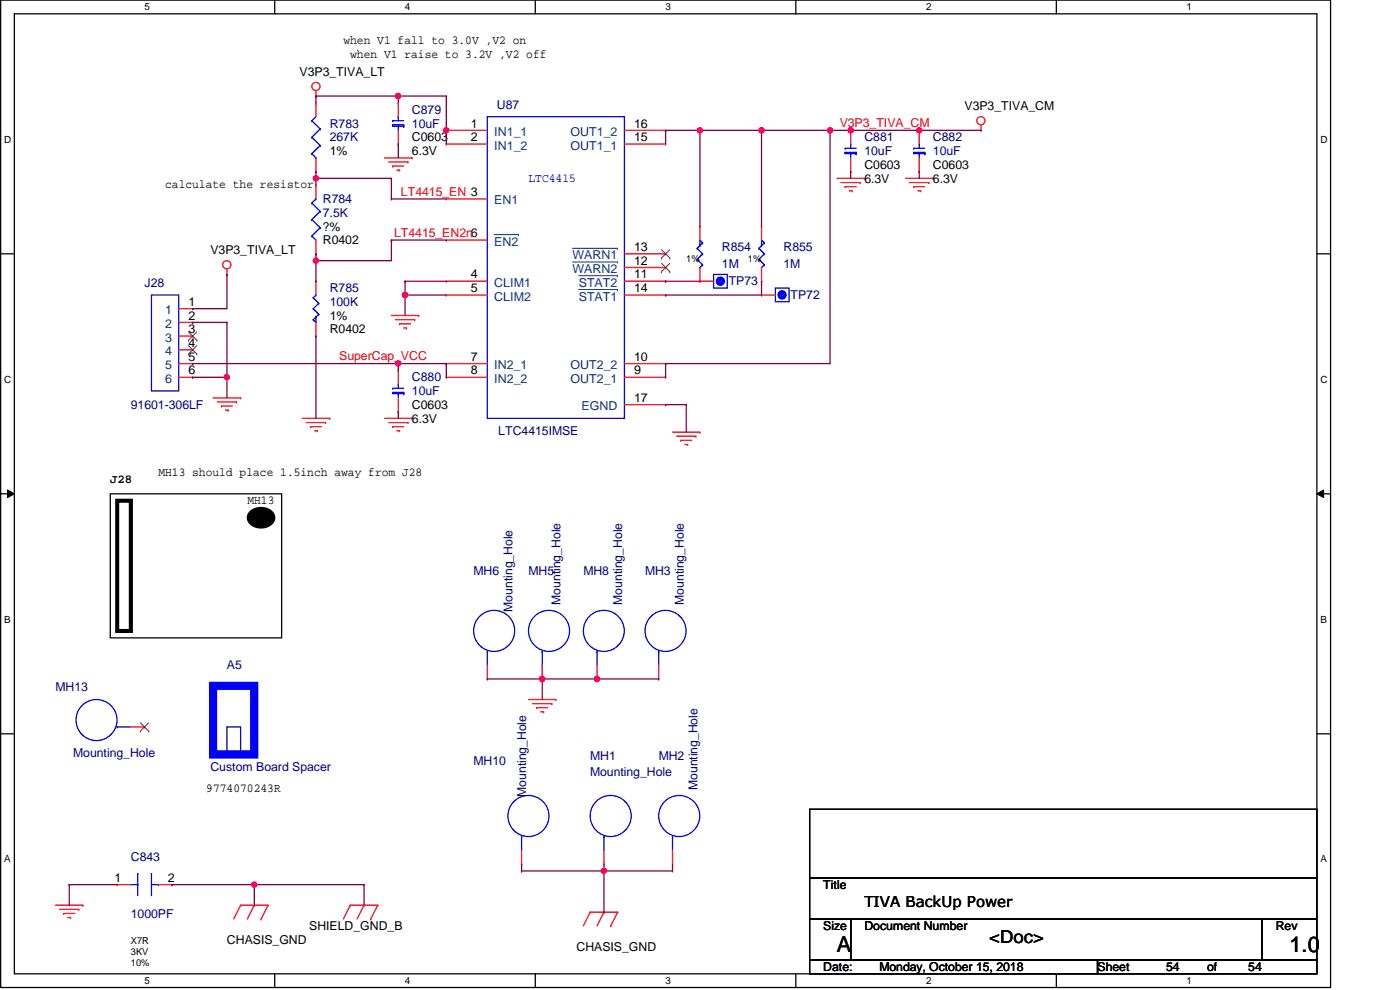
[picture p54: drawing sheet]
<svg xmlns="http://www.w3.org/2000/svg" width="420mm" height="297mm" viewBox="0 0 420 297" stroke-linecap="round" stroke-linejoin="round" font-family="sans-serif">
<defs><g id="words">
<g font-size="6.6">
<text x="251.2" y="285.7">A</text>
<text x="387" y="285.7">1.0</text>
</g>
<text font-size="5.3" x="296.9" y="283">&lt;Doc&gt;</text>
<text font-size="4.5" x="259.4" y="272">TIVA BackUp Power</text>
<g font-size="3.7">
<text x="103.1" y="13.3">when V1 fall to 3.0V ,V2 on</text>
<text x="105.1" y="17.4">when V1 raise to 3.2V ,V2 off</text>
<text x="89.9" y="22.7">V3P3_TIVA_LT</text>
<text x="289.5" y="33">V3P3_TIVA_CM</text>
<text x="141.3" y="38.3">1</text>
<text x="190.3" y="38.3">16</text>
<text x="99" y="46.5">1%</text>
<text x="123.6" y="42.4">C0603</text>
<text x="123.6" y="46.5">6.3V</text>
<text x="141.3" y="42.4">2</text>
<text x="190.3" y="42.4">15</text>
<text x="259.4" y="50.7">C0603</text>
<text x="280" y="50.7">C0603</text>
<text x="49.6" y="56.5">calculate the resistor</text>
<text x="259.4" y="54.8">6.3V</text>
<text x="280" y="54.8">6.3V</text>
<text x="96.9" y="69.2">?%</text>
<text x="63.2" y="76.2">V3P3_TIVA_LT</text>
<text x="96.9" y="73.3">R0402</text>
<text x="190.3" y="75.3">13</text>
<text x="141.3" y="83.5">4</text>
<text x="190.3" y="83.5">11</text>
<text x="190.3" y="79.4">12</text>
<text x="141.3" y="87.7">5</text>
<text x="190.3" y="87.7">14</text>
<text x="56.5" y="91.8">1</text>
<text x="56.5" y="95.9">2</text>
<text x="99" y="95.9">1%</text>
<text x="56.5" y="100">3</text>
<text x="99" y="100">R0402</text>
<text x="56.5" y="104.1">4</text>
<text x="56.5" y="108.2">5</text>
<text x="56.5" y="112.4">6</text>
<text x="141.3" y="108.2">7</text>
<text x="141.3" y="112.4">8</text>
<text x="190.3" y="112.4">9</text>
<text x="190.3" y="108.2">10</text>
<text x="123.6" y="122.7">C0603</text>
<text x="190.3" y="120.6">17</text>
<text x="123.6" y="126.8">6.3V</text>
<text x="47.5" y="143">MH13 should place 1.5inch away from J28</text>
<text x="33.1" y="145">J28</text>
<text x="74.2" y="151.2">MH13</text>
<text x="61.9" y="237.6">9774070243R</text>
<text x="34.3" y="264.6">1</text>
<text x="50.4" y="264.6">2</text>
<text x="247.1" y="266.7">Title</text>
<text x="92.8" y="279">SHIELD_GND_B</text>
<text x="247.1" y="279">Size</text>
<text x="259.4" y="279">Document Number</text>
<text x="382.9" y="279">Rev</text>
<text x="68.1" y="283.1">CHASIS_GND</text>
<text x="173" y="285.2">CHASIS_GND</text>
<text x="247.1" y="291.4">Date:</text>
<text x="263.9" y="291.4">Monday, October 15, 2018</text>
<text x="329.4" y="291.4">Sheet</text>
<text x="350" y="291.4">54</text>
<text x="362.3" y="291.4">of</text>
<text x="374.6" y="291.4">54</text>
</g>
<g font-size="3.7" fill="#000080">
<text x="123.6" y="34.2">C879</text>
<text x="149.1" y="32.6">U87</text>
<text x="99" y="38.3">R783</text>
<text x="123.6" y="38.3">10uF</text>
<text x="99" y="42.4">267K</text>
<text x="259.4" y="42.4">C881</text>
<text x="259.4" y="46.5">10uF</text>
<text x="280" y="42.4">C882</text>
<text x="280" y="46.5">10uF</text>
<text x="96.9" y="61">R784</text>
<text x="96.9" y="65.1">7.5K</text>
<text x="216.7" y="75.4">R854</text>
<text x="235.2" y="75.4">R855</text>
<text x="216.7" y="80.3">1M</text>
<text x="235.2" y="80.3">1M</text>
<text x="43.4" y="86.1">J28</text>
<text x="99" y="87.7">R785</text>
<text x="218.7" y="85.6">TP73</text>
<text x="237.2" y="89.7">TP72</text>
<text x="99" y="91.8">100K</text>
<text x="123.6" y="114.4">C880</text>
<text x="123.6" y="118.5">10uF</text>
<text x="39.3" y="122.7">91601-306LF</text>
<text x="149.6" y="130.5">LTC4415IMSE</text>
<text x="142.1" y="172.5">MH6</text>
<text x="158.6" y="172.5">MH5</text>
<text x="175.1" y="172.5">MH8</text>
<text x="193.6" y="172.5">MH3</text>
<text x="153.8" y="183.6" transform="rotate(-90 153.8 183.6)">Mounting_Hole</text>
<text x="168.2" y="181.5" transform="rotate(-90 168.2 181.5)">Mounting_Hole</text>
<text x="186.7" y="181.5" transform="rotate(-90 186.7 181.5)">Mounting_Hole</text>
<text x="205.3" y="181.5" transform="rotate(-90 205.3 181.5)">Mounting_Hole</text>
<text x="68.1" y="200.8">A5</text>
<text x="16.7" y="207.4">MH13</text>
<text x="22" y="227.2">Mounting_Hole</text>
<text x="63.2" y="231.3">Custom Board Spacer</text>
<text x="142.1" y="229.7">MH10</text>
<text x="177.1" y="228">MH1</text>
<text x="177.1" y="233">Mounting_Hole</text>
<text x="197.7" y="228">MH2</text>
<text x="157.9" y="239.1" transform="rotate(-90 157.9 239.1)">Mounting_Hole</text>
<text x="209.4" y="237.1" transform="rotate(-90 209.4 237.1)">Mounting_Hole</text>
<text x="39.3" y="258.4">C843</text>
<text x="39.3" y="275.3">1000PF</text>
</g>
<g font-size="3.7" fill="#004080">
<text x="148.3" y="40.8">IN1_1</text>
<text x="171.2" y="40.8">OUT1_2</text>
<text x="148.3" y="44.9">IN1_2</text>
<text x="171.2" y="44.9">OUT1_1</text>
<text x="148.3" y="61.3">EN1</text>
<text x="148.3" y="73.7">EN2</text>
<text x="171.8" y="77.8">WARN1</text>
<text x="171.8" y="81.9">WARN2</text>
<text x="148.3" y="86">CLIM1</text>
<text x="173.7" y="86">STAT2</text>
<text x="49.5" y="94.3">1</text>
<text x="148.3" y="90.2">CLIM2</text>
<text x="173.7" y="90.2">STAT1</text>
<text x="49.5" y="98.4">2</text>
<text x="49.5" y="102.5">3</text>
<text x="49.5" y="106.6">4</text>
<text x="49.5" y="110.7">5</text>
<text x="148.3" y="110.7">IN2_1</text>
<text x="171.2" y="110.7">OUT2_2</text>
<text x="49.5" y="114.9">6</text>
<text x="148.3" y="114.9">IN2_2</text>
<text x="171.2" y="114.9">OUT2_1</text>
<text x="174.5" y="123.1">EGND</text>
</g>
<g font-size="3.7" fill="#f00">
<text x="252" y="38.1">V3P3_TIVA_CM</text>
<text x="120.3" y="58.7">LT4415_EN 3</text>
<text x="118.3" y="71">LT4415_EN2n6</text>
<text x="101.8" y="108.1">SuperCap_VCC</text>
</g>
<text font-size="3.7" fill="#00f" x="158.6" y="54.5">LTC4415</text>
<g font-size="3">
<text x="43.4" y="3.1">5</text>
<text x="121.5" y="3.1">4</text>
<text x="199.7" y="3.1">3</text>
<text x="277.9" y="3.1">2</text>
<text x="356.1" y="3.1">1</text>
<text x="1.3" y="42.8">D</text>
<text x="396.3" y="42.8">D</text>
<text x="1.3" y="114.8">C</text>
<text x="396.3" y="114.8">C</text>
<text x="1.3" y="186.8">B</text>
<text x="396.3" y="186.8">B</text>
<text x="1.3" y="258.8">A</text>
<text x="396.3" y="258.8">A</text>
<text x="43.4" y="295.2">5</text>
<text x="121.5" y="295.2">4</text>
<text x="199.7" y="295.2">3</text>
<text x="277.9" y="295.2">2</text>
<text x="356.1" y="295.2">1</text>
</g>
<g font-size="2.9">
<text x="205.9" y="78.7">1%</text>
<text x="224.4" y="78.7">1%</text>
<text x="39.3" y="283.3">X7R</text>
<text x="39.3" y="286.6">3KV</text>
<text x="39.3" y="289.8">10%</text>
</g>
</g></defs>
<path d="M.2 0h399.1v296.3h-399.1zM4.3 4.1h390.9v288.1h-390.9z" fill="none" stroke="#000" stroke-width=".38"/>
<g fill="#fff">
<path d="M43.4 .5h1.6v3.2h-1.6z"/>
<path d="M43.4 292.6h1.6v3.3h-1.6z"/>
</g>
<path d="M82.5 0v4.1M82.5 292.2v4.1" fill="none" stroke="#000" stroke-width=".38"/>
<g fill="#fff">
<path d="M121.5 .5h1.6v3.2h-1.6z"/>
<path d="M121.5 292.6h1.6v3.3h-1.6z"/>
</g>
<path d="M160.6 0v4.1M160.6 292.2v4.1" fill="none" stroke="#000" stroke-width=".38"/>
<g fill="#fff">
<path d="M199.7 .5h1.6v3.2h-1.6z"/>
<path d="M199.7 292.6h1.6v3.3h-1.6z"/>
</g>
<path d="M238.8 0v4.1M238.8 292.2v4.1" fill="none" stroke="#000" stroke-width=".38"/>
<g fill="#fff">
<path d="M277.9 .5h1.6v3.2h-1.6z"/>
<path d="M277.9 292.6h1.6v3.3h-1.6z"/>
</g>
<path d="M317 0v4.1M317 292.2v4.1" fill="none" stroke="#000" stroke-width=".38"/>
<g fill="#fff">
<path d="M356.1 .5h1.6v3.2h-1.6z"/>
<path d="M356.1 292.6h1.6v3.3h-1.6z"/>
<path d="M1.3 40.1h2.1v3.3h-2.1z"/>
<path d="M396.3 40.1h2.1v3.3h-2.1z"/>
<path d="M1.3 112.1h2.1v3.3h-2.1z"/>
<path d="M396.3 112.1h2.1v3.3h-2.1z"/>
</g>
<path d="M.2 76.2h4.1M395.2 76.2h4.1" fill="none" stroke="#000" stroke-width=".38"/>
<g fill="#fff">
<path d="M1.3 184.1h1.9v3.3h-1.9z"/>
<path d="M396.3 184.1h1.9v3.3h-1.9z"/>
</g>
<path d="M.2 148.2h4.1M395.2 148.2h4.1" fill="none" stroke="#000" stroke-width=".38"/>
<path d="M2.3 147l2 1.2-2 1.1zM395.2 148.2l2-1.2v2.3z" fill="#000"/>
<path d="M2.3 147l2 1.2-2 1.1zM395.2 148.2l2-1.2v2.3z" fill="none" stroke="#000" stroke-width=".3"/>
<g fill="#fff">
<path d="M1.2 256.2h2v3.2h-2z"/>
<path d="M396.2 256.2h2v3.2h-2z"/>
</g>
<path d="M33.1 148.2h51.4v43.2h-51.4zM74.9 153.6a4.7 4.7 0 0 1 7.5 1.1 3.3 3.3 0 0 1-3.2 3.6 4 4 0 0 1-5-3l.1-.6zM.2 220.2h4.1M395.2 220.2h4.1" fill="none" stroke="#000" stroke-width=".38"/>
<path d="M35.2 150.2h4.1v39.1h-4.1z" fill="none" stroke="#000" stroke-width="1.2"/>
<path d="M74.9 153.6a4.7 4.7 0 0 1 7.5 1.1 3.3 3.3 0 0 1-3.2 3.6 4 4 0 0 1-5-3l.1-.6z" fill-rule="evenodd" fill="#000"/>
<path d="M115.4 47.4h8.2" fill="none" stroke="#f00" stroke-width=".38"/>
<circle cx="123.6" cy="47.4" r=".19" fill="#f00"/>
<path d="M116.7 48.6h5.7" fill="none" stroke="#f00" stroke-width=".38"/>
<circle cx="122.4" cy="48.6" r=".19" fill="#f00"/>
<path d="M117.9 49.8h3.2" fill="none" stroke="#f00" stroke-width=".38"/>
<circle cx="117.9" cy="49.8" r=".19" fill="#f00"/>
<path d="M119.1 51.1h.8" fill="none" stroke="#f00" stroke-width=".38"/>
<circle cx="119.9" cy="51.1" r=".19" fill="#f00"/>
<path d="M117.5 94.7h8.2" fill="none" stroke="#f00" stroke-width=".38"/>
<circle cx="125.7" cy="94.7" r=".19" fill="#f00"/>
<path d="M118.7 95.9h5.7" fill="none" stroke="#f00" stroke-width=".38"/>
<circle cx="124.4" cy="95.9" r=".19" fill="#f00"/>
<path d="M119.9 97.2h3.3" fill="none" stroke="#f00" stroke-width=".38"/>
<circle cx="119.9" cy="97.2" r=".19" fill="#f00"/>
<path d="M121.1 98.4h.9" fill="none" stroke="#f00" stroke-width=".38"/>
<circle cx="122" cy="98.4" r=".19" fill="#f00"/>
<path d="M115.4 125.5h8.2" fill="none" stroke="#f00" stroke-width=".38"/>
<circle cx="123.6" cy="125.5" r=".19" fill="#f00"/>
<path d="M116.7 126.8h5.7" fill="none" stroke="#f00" stroke-width=".38"/>
<circle cx="122.4" cy="126.8" r=".19" fill="#f00"/>
<path d="M117.9 128h3.2" fill="none" stroke="#f00" stroke-width=".38"/>
<circle cx="117.9" cy="128" r=".19" fill="#f00"/>
<path d="M119.1 129.2h.8" fill="none" stroke="#f00" stroke-width=".38"/>
<circle cx="119.9" cy="129.2" r=".19" fill="#f00"/>
<path d="M64 119.4h8.2" fill="none" stroke="#f00" stroke-width=".38"/>
<circle cx="72.2" cy="119.4" r=".19" fill="#f00"/>
<path d="M65.2 120.6h5.8" fill="none" stroke="#f00" stroke-width=".38"/>
<circle cx="71" cy="120.6" r=".19" fill="#f00"/>
<path d="M66.5 121.8h3.2" fill="none" stroke="#f00" stroke-width=".38"/>
<circle cx="66.5" cy="121.8" r=".19" fill="#f00"/>
<path d="M67.7 123.1h.8" fill="none" stroke="#f00" stroke-width=".38"/>
<circle cx="68.5" cy="123.1" r=".19" fill="#f00"/>
<path d="M68.1 80.7v1.6" fill="none" stroke="#f00" stroke-width=".38"/>
<circle cx="68.1" cy="82.3" r=".19" fill="#f00"/>
<g fill="none" stroke="#f00" stroke-width=".38">
<path d="M94.8 27.2v1.6"/>
<circle cx="68.1" cy="79.4" r="1.22"/>
</g>
<circle cx="94.8" cy="28.8" r=".19" fill="#f00"/>
<g fill="none" stroke="#f00" stroke-width=".38">
<path d="M201.8 129.7h8.2"/>
<circle cx="94.8" cy="25.9" r="1.22"/>
</g>
<circle cx="210" cy="129.7" r=".19" fill="#f00"/>
<path d="M203.1 130.9h5.7" fill="none" stroke="#f00" stroke-width=".38"/>
<circle cx="208.8" cy="130.9" r=".19" fill="#f00"/>
<path d="M204.3 132.1h3.3" fill="none" stroke="#f00" stroke-width=".38"/>
<circle cx="204.3" cy="132.1" r=".19" fill="#f00"/>
<path d="M205.5 133.3h.9" fill="none" stroke="#f00" stroke-width=".38"/>
<circle cx="206.4" cy="133.3" r=".19" fill="#f00"/>
<path d="M251.2 53.5h8.2" fill="none" stroke="#f00" stroke-width=".38"/>
<circle cx="259.4" cy="53.5" r=".19" fill="#f00"/>
<path d="M252.4 54.8h5.8" fill="none" stroke="#f00" stroke-width=".38"/>
<circle cx="258.2" cy="54.8" r=".19" fill="#f00"/>
<path d="M253.6 56h3.4" fill="none" stroke="#f00" stroke-width=".38"/>
<circle cx="253.6" cy="56" r=".19" fill="#f00"/>
<path d="M254.9 57.2h.8" fill="none" stroke="#f00" stroke-width=".38"/>
<circle cx="255.7" cy="57.2" r=".19" fill="#f00"/>
<path d="M271.8 53.5h8.2" fill="none" stroke="#f00" stroke-width=".38"/>
<circle cx="280" cy="53.5" r=".19" fill="#f00"/>
<path d="M273 54.8h5.8" fill="none" stroke="#f00" stroke-width=".38"/>
<circle cx="278.8" cy="54.8" r=".19" fill="#f00"/>
<path d="M274.2 56h3.3" fill="none" stroke="#f00" stroke-width=".38"/>
<circle cx="274.2" cy="56" r=".19" fill="#f00"/>
<path d="M275.5 57.2h.8" fill="none" stroke="#f00" stroke-width=".38"/>
<circle cx="276.3" cy="57.2" r=".19" fill="#f00"/>
<path d="M294.4 37.5v1.6" fill="none" stroke="#f00" stroke-width=".38"/>
<circle cx="294.4" cy="39.1" r=".19" fill="#f00"/>
<g fill="none" stroke="#f00" stroke-width=".38">
<path d="M90.7 125.5h8.3"/>
<circle cx="294.4" cy="36.2" r="1.22"/>
</g>
<circle cx="99" cy="125.5" r=".19" fill="#f00"/>
<path d="M91.9 126.8h5.8" fill="none" stroke="#f00" stroke-width=".38"/>
<circle cx="97.7" cy="126.8" r=".19" fill="#f00"/>
<path d="M93.2 128h3.3" fill="none" stroke="#f00" stroke-width=".38"/>
<circle cx="93.2" cy="128" r=".19" fill="#f00"/>
<path d="M94.4 129.2h.8" fill="none" stroke="#f00" stroke-width=".38"/>
<circle cx="95.2" cy="129.2" r=".19" fill="#f00"/>
<path d="M177.1 273.7l-2 4.1" fill="none" stroke="#f00" stroke-width=".38"/>
<circle cx="177.1" cy="273.7" r=".19" fill="#f00"/>
<path d="M177.1 273.7h8.3" fill="none" stroke="#f00" stroke-width=".38"/>
<circle cx="185.4" cy="273.7" r=".19" fill="#f00"/>
<path d="M185.4 273.7l-2.1 4.1" fill="none" stroke="#f00" stroke-width=".38"/>
<circle cx="183.3" cy="277.8" r=".19" fill="#f00"/>
<path d="M181.3 273.7l-2.1 4.1" fill="none" stroke="#f00" stroke-width=".38"/>
<circle cx="181.3" cy="273.7" r=".19" fill="#f00"/>
<path d="M158.6 209.9h8.2" fill="none" stroke="#f00" stroke-width=".38"/>
<circle cx="166.8" cy="209.9" r=".19" fill="#f00"/>
<path d="M159.8 211.1h5.8" fill="none" stroke="#f00" stroke-width=".38"/>
<circle cx="165.6" cy="211.1" r=".19" fill="#f00"/>
<path d="M161.1 212.3h3.3" fill="none" stroke="#f00" stroke-width=".38"/>
<circle cx="161.1" cy="212.3" r=".19" fill="#f00"/>
<path d="M162.3 213.6h.8" fill="none" stroke="#f00" stroke-width=".38"/>
<circle cx="163.1" cy="213.6" r=".19" fill="#f00"/>
<path d="M16.7 271.6h8.2" fill="none" stroke="#f00" stroke-width=".38"/>
<circle cx="24.9" cy="271.6" r=".19" fill="#f00"/>
<path d="M17.9 272.8h5.8" fill="none" stroke="#f00" stroke-width=".38"/>
<circle cx="23.7" cy="272.8" r=".19" fill="#f00"/>
<path d="M19.1 274.1h3.3" fill="none" stroke="#f00" stroke-width=".38"/>
<circle cx="19.1" cy="274.1" r=".19" fill="#f00"/>
<path d="M20.4 275.3h.8" fill="none" stroke="#f00" stroke-width=".38"/>
<circle cx="21.2" cy="275.3" r=".19" fill="#f00"/>
<path d="M72.2 271.6l-2.1 4.1" fill="none" stroke="#f00" stroke-width=".38"/>
<circle cx="72.2" cy="271.6" r=".19" fill="#f00"/>
<path d="M72.2 271.6h8.2" fill="none" stroke="#f00" stroke-width=".38"/>
<circle cx="80.4" cy="271.6" r=".19" fill="#f00"/>
<path d="M80.4 271.6l-2 4.1" fill="none" stroke="#f00" stroke-width=".38"/>
<circle cx="78.4" cy="275.7" r=".19" fill="#f00"/>
<path d="M76.3 271.6l-2.1 4.1" fill="none" stroke="#f00" stroke-width=".38"/>
<circle cx="76.3" cy="271.6" r=".19" fill="#f00"/>
<path d="M105.1 271.6l-2 4.1" fill="none" stroke="#f00" stroke-width=".38"/>
<circle cx="105.1" cy="271.6" r=".19" fill="#f00"/>
<path d="M105.1 271.6h8.3" fill="none" stroke="#f00" stroke-width=".38"/>
<circle cx="113.4" cy="271.6" r=".19" fill="#f00"/>
<path d="M113.4 271.6l-2.1 4.1" fill="none" stroke="#f00" stroke-width=".38"/>
<circle cx="111.3" cy="275.7" r=".19" fill="#f00"/>
<path d="M109.3 271.6l-2.1 4.1" fill="none" stroke="#f00" stroke-width=".38"/>
<circle cx="109.3" cy="271.6" r=".19" fill="#f00"/>
<path d="M243 242.8h152.2v20.6h-152.2zM243 263.4h152.2v12.3h-152.2zM243 275.7h12.3v12.4h-12.3zM255.3 275.7h123.4v12.4h-123.4zM378.7 275.7h16.5v12.4h-16.5zM243 288.1h86.4v4.1h-86.4zM329.4 288.1h65.8v4.1h-65.8z" fill="none" stroke="#000" stroke-width=".38"/>
<path d="M228.5 72.1l.9 .8" fill="none" stroke="#00f" stroke-width=".38"/>
<circle cx="229.4" cy="72.9" r=".19" fill="#00f"/>
<path d="M229.4 72.9l-1.7 1.6" fill="none" stroke="#00f" stroke-width=".38"/>
<circle cx="227.7" cy="74.5" r=".19" fill="#00f"/>
<path d="M227.7 74.5l1.7 1.7" fill="none" stroke="#00f" stroke-width=".38"/>
<circle cx="229.4" cy="76.2" r=".19" fill="#00f"/>
<path d="M229.4 76.2l-1.7 1.6" fill="none" stroke="#00f" stroke-width=".38"/>
<circle cx="227.7" cy="77.8" r=".19" fill="#00f"/>
<path d="M227.7 77.8l1.7 1.7" fill="none" stroke="#00f" stroke-width=".38"/>
<circle cx="229.4" cy="79.5" r=".19" fill="#00f"/>
<path d="M229.4 79.5l-.9 .8" fill="none" stroke="#00f" stroke-width=".38"/>
<circle cx="228.5" cy="80.3" r=".19" fill="#00f"/>
<path d="M228.5 72.1v1.6" fill="none" stroke="#00f" stroke-width=".38"/>
<circle cx="228.5" cy="73.7" r=".19" fill="#00f"/>
<path d="M228.5 67.9v4.2" fill="none" stroke="#f00" stroke-width=".38"/>
<circle cx="228.5" cy="67.9" r=".19" fill="#f00"/>
<path d="M228.5 80.3v4.1" fill="none" stroke="#f00" stroke-width=".38"/>
<circle cx="228.5" cy="84.4" r=".19" fill="#f00"/>
<path d="M255.3 46.1v1.3" fill="none" stroke="#00f" stroke-width=".38"/>
<circle cx="255.3" cy="46.1" r=".19" fill="#00f"/>
<path d="M253.6 46.1h3.4" fill="none" stroke="#00f" stroke-width=".38"/>
<circle cx="257" cy="46.1" r=".19" fill="#00f"/>
<path d="M253.6 44.5h3.4" fill="none" stroke="#00f" stroke-width=".38"/>
<circle cx="253.6" cy="44.5" r=".19" fill="#00f"/>
<path d="M255.3 43.2v1.3" fill="none" stroke="#00f" stroke-width=".38"/>
<circle cx="255.3" cy="43.2" r=".19" fill="#00f"/>
<path d="M253.6 45.7h3.4" fill="none" stroke="#00f" stroke-width=".38"/>
<circle cx="257" cy="45.7" r=".19" fill="#00f"/>
<path d="M253.6 45.7v.4" fill="none" stroke="#00f" stroke-width=".38"/>
<circle cx="253.6" cy="45.7" r=".19" fill="#00f"/>
<path d="M257 45.7v.4" fill="none" stroke="#00f" stroke-width=".38"/>
<circle cx="257" cy="46.1" r=".19" fill="#00f"/>
<path d="M255.3 47.4v4.1" fill="none" stroke="#f00" stroke-width=".38"/>
<circle cx="255.3" cy="51.5" r=".19" fill="#f00"/>
<path d="M255.3 39.1v4.1" fill="none" stroke="#f00" stroke-width=".38"/>
<circle cx="255.3" cy="39.1" r=".19" fill="#f00"/>
<path d="M93.6 70.8l1.2 1.3" fill="none" stroke="#00f" stroke-width=".38"/>
<circle cx="93.6" cy="70.8" r=".19" fill="#00f"/>
<path d="M96.1 68.3l-2.5 2.5" fill="none" stroke="#00f" stroke-width=".38"/>
<circle cx="96.1" cy="68.3" r=".19" fill="#00f"/>
<path d="M93.6 65.9l2.5 2.4" fill="none" stroke="#00f" stroke-width=".38"/>
<circle cx="93.6" cy="65.9" r=".19" fill="#00f"/>
<path d="M96.1 63.4l-2.5 2.5" fill="none" stroke="#00f" stroke-width=".38"/>
<circle cx="96.1" cy="63.4" r=".19" fill="#00f"/>
<path d="M93.6 60.9l2.5 2.5" fill="none" stroke="#00f" stroke-width=".38"/>
<circle cx="93.6" cy="60.9" r=".19" fill="#00f"/>
<path d="M94.8 59.7l-1.2 1.2" fill="none" stroke="#00f" stroke-width=".38"/>
<circle cx="94.8" cy="59.7" r=".19" fill="#00f"/>
<path d="M94.8 72.1v4.1" fill="none" stroke="#f00" stroke-width=".38"/>
<circle cx="94.8" cy="76.2" r=".19" fill="#f00"/>
<path d="M94.8 55.6v4.1" fill="none" stroke="#f00" stroke-width=".38"/>
<circle cx="94.8" cy="55.6" r=".19" fill="#f00"/>
<g fill="none" stroke="#00f" stroke-width=".38">
<path d="M201.8 251v4.1"/>
<circle cx="203.8" cy="244.8" r="6.2"/>
</g>
<circle cx="201.8" cy="251" r=".19" fill="#00f"/>
<path d="M201.8 255.1v4.1" fill="none" stroke="#f00" stroke-width=".38"/>
<circle cx="201.8" cy="259.2" r=".19" fill="#f00"/>
<g fill="none" stroke="#00f" stroke-width=".38">
<path d="M35.2 218.1h4.1"/>
<circle cx="29" cy="216" r="6.2"/>
</g>
<circle cx="35.2" cy="218.1" r=".19" fill="#00f"/>
<path d="M39.3 218.1h4.1" fill="none" stroke="#f00" stroke-width=".38"/>
<circle cx="43.4" cy="218.1" r=".19" fill="#f00"/>
<path d="M42.1 219.4h.1M42.2 216.9l2.5 2.5M44.6 216.9l-2.5 2.5M44.7 219.4h.1" fill="none" stroke="#804000" stroke-width=".3"/>
<g fill="none" stroke="#00f" stroke-width=".38">
<path d="M181.3 251v4.1"/>
<circle cx="183.3" cy="244.8" r="6.2"/>
</g>
<circle cx="181.3" cy="251" r=".19" fill="#00f"/>
<path d="M181.3 255.1v4.1" fill="none" stroke="#f00" stroke-width=".38"/>
<circle cx="181.3" cy="259.2" r=".19" fill="#f00"/>
<path d="M119.5 37.9v1.2" fill="none" stroke="#00f" stroke-width=".38"/>
<circle cx="119.5" cy="37.9" r=".19" fill="#00f"/>
<path d="M117.9 37.9h3.2" fill="none" stroke="#00f" stroke-width=".38"/>
<circle cx="121.1" cy="37.9" r=".19" fill="#00f"/>
<path d="M117.9 36.2h3.2" fill="none" stroke="#00f" stroke-width=".38"/>
<circle cx="117.9" cy="36.2" r=".19" fill="#00f"/>
<path d="M119.5 35v1.2" fill="none" stroke="#00f" stroke-width=".38"/>
<circle cx="119.5" cy="35" r=".19" fill="#00f"/>
<path d="M117.9 37.5h3.2" fill="none" stroke="#00f" stroke-width=".38"/>
<circle cx="121.1" cy="37.5" r=".19" fill="#00f"/>
<path d="M117.9 37.5v.4" fill="none" stroke="#00f" stroke-width=".38"/>
<circle cx="117.9" cy="37.5" r=".19" fill="#00f"/>
<path d="M121.1 37.5v.4" fill="none" stroke="#00f" stroke-width=".38"/>
<circle cx="121.1" cy="37.9" r=".19" fill="#00f"/>
<path d="M119.5 39.1v4.1" fill="none" stroke="#f00" stroke-width=".38"/>
<circle cx="119.5" cy="43.2" r=".19" fill="#f00"/>
<path d="M119.5 30.9v4.1" fill="none" stroke="#f00" stroke-width=".38"/>
<circle cx="119.5" cy="30.9" r=".19" fill="#f00"/>
<path d="M232.7 86.4h4.1v4.2h-4.1z" fill="none" stroke="#00f" stroke-width=".38"/>
<circle cx="234.7" cy="88.5" r="1.22" fill="#00f"/>
<circle cx="234.7" cy="88.5" r="1.22" fill="none" stroke="#00f" stroke-width=".38"/>
<path d="M228.5 88.5h4.2" fill="none" stroke="#f00" stroke-width=".38"/>
<circle cx="228.5" cy="88.5" r=".19" fill="#f00"/>
<g fill="none" stroke="#00f" stroke-width=".38">
<path d="M197.7 195.5v4.1"/>
<circle cx="199.7" cy="189.3" r="6.2"/>
</g>
<circle cx="197.7" cy="195.5" r=".19" fill="#00f"/>
<path d="M197.7 199.6v4.1" fill="none" stroke="#f00" stroke-width=".38"/>
<circle cx="197.7" cy="203.7" r=".19" fill="#f00"/>
<path d="M64 205.8h12.3v20.6h-12.3z" fill="none" stroke="#00f" stroke-width="2.5"/>
<g fill="none" stroke="#00f" stroke-width=".38">
<path d="M162.7 195.5v4.1M68.1 218.1h4.1v8.3h-4.1z"/>
<circle cx="164.8" cy="189.3" r="6.2"/>
</g>
<circle cx="162.7" cy="195.5" r=".19" fill="#00f"/>
<path d="M162.7 199.6v4.1" fill="none" stroke="#f00" stroke-width=".38"/>
<circle cx="162.7" cy="203.7" r=".19" fill="#f00"/>
<path d="M214.2 82.3h4.1v4.1h-4.1z" fill="none" stroke="#00f" stroke-width=".38"/>
<circle cx="216.2" cy="84.4" r="1.22" fill="#00f"/>
<circle cx="216.2" cy="84.4" r="1.22" fill="none" stroke="#00f" stroke-width=".38"/>
<path d="M210 84.4h4.2" fill="none" stroke="#f00" stroke-width=".38"/>
<circle cx="210" cy="84.4" r=".19" fill="#f00"/>
<path d="M146.3 35h41.1v90.5h-41.1z" fill="none" stroke="#00f" stroke-width=".38"/>
<path d="M133.9 39.1h12.4" fill="none" stroke="#f00" stroke-width=".38"/>
<circle cx="133.9" cy="39.1" r=".19" fill="#f00"/>
<path d="M133.9 43.2h12.4" fill="none" stroke="#f00" stroke-width=".38"/>
<circle cx="133.9" cy="43.2" r=".19" fill="#f00"/>
<path d="M133.9 59.7h12.4" fill="none" stroke="#f00" stroke-width=".38"/>
<circle cx="133.9" cy="59.7" r=".19" fill="#f00"/>
<path d="M133.9 84.4h12.4" fill="none" stroke="#f00" stroke-width=".38"/>
<circle cx="133.9" cy="84.4" r=".19" fill="#f00"/>
<path d="M133.9 88.5h12.4" fill="none" stroke="#f00" stroke-width=".38"/>
<circle cx="133.9" cy="88.5" r=".19" fill="#f00"/>
<path d="M133.9 72.1h12.4" fill="none" stroke="#f00" stroke-width=".38"/>
<circle cx="133.9" cy="72.1" r=".19" fill="#f00"/>
<path d="M148.3 70.4h7.3M155.6 70.4h.1" fill="none" stroke="#004080" stroke-width=".3"/>
<path d="M133.9 109.1h12.4" fill="none" stroke="#f00" stroke-width=".38"/>
<circle cx="133.9" cy="109.1" r=".19" fill="#f00"/>
<path d="M133.9 113.2h12.4" fill="none" stroke="#f00" stroke-width=".38"/>
<circle cx="133.9" cy="113.2" r=".19" fill="#f00"/>
<path d="M187.4 113.2h12.4" fill="none" stroke="#f00" stroke-width=".38"/>
<circle cx="199.8" cy="113.2" r=".19" fill="#f00"/>
<path d="M187.4 109.1h12.4" fill="none" stroke="#f00" stroke-width=".38"/>
<circle cx="199.8" cy="109.1" r=".19" fill="#f00"/>
<path d="M187.4 84.4h12.4" fill="none" stroke="#f00" stroke-width=".38"/>
<circle cx="199.8" cy="84.4" r=".19" fill="#f00"/>
<path d="M173.7 82.7h11.6M185.3 82.7h.1" fill="none" stroke="#004080" stroke-width=".3"/>
<path d="M187.4 80.3h12.4" fill="none" stroke="#f00" stroke-width=".38"/>
<circle cx="199.8" cy="80.3" r=".19" fill="#f00"/>
<path d="M198.5 79l2.5 2.5M201 79l-2.5 2.5M198.5 81.5h.1M201 81.5h.1" fill="none" stroke="#804000" stroke-width=".3"/>
<path d="M171.8 78.6h13.5M185.3 78.6h.1" fill="none" stroke="#004080" stroke-width=".3"/>
<path d="M187.4 76.2h12.4" fill="none" stroke="#f00" stroke-width=".38"/>
<circle cx="199.8" cy="76.2" r=".19" fill="#f00"/>
<path d="M198.5 77.4h.1M198.5 74.9l2.5 2.5M201 74.9l-2.5 2.5M201 77.4h.1" fill="none" stroke="#804000" stroke-width=".3"/>
<path d="M171.8 74.5h13.5M185.3 74.5h.1" fill="none" stroke="#004080" stroke-width=".3"/>
<path d="M187.4 88.5h12.4" fill="none" stroke="#f00" stroke-width=".38"/>
<circle cx="199.8" cy="88.5" r=".19" fill="#f00"/>
<path d="M173.7 86.9h11.6M185.3 86.9h.1" fill="none" stroke="#004080" stroke-width=".3"/>
<path d="M187.4 43.2h12.4" fill="none" stroke="#f00" stroke-width=".38"/>
<circle cx="199.8" cy="43.2" r=".19" fill="#f00"/>
<path d="M187.4 39.1h12.4" fill="none" stroke="#f00" stroke-width=".38"/>
<circle cx="199.8" cy="39.1" r=".19" fill="#f00"/>
<path d="M187.4 121.4h12.4" fill="none" stroke="#f00" stroke-width=".38"/>
<circle cx="199.8" cy="121.4" r=".19" fill="#f00"/>
<g fill="none" stroke="#00f" stroke-width=".38">
<path d="M146.3 195.5v4.1"/>
<circle cx="148.3" cy="189.3" r="6.2"/>
</g>
<circle cx="146.3" cy="195.5" r=".19" fill="#00f"/>
<path d="M146.3 199.6v4.1" fill="none" stroke="#f00" stroke-width=".38"/>
<circle cx="146.3" cy="203.7" r=".19" fill="#f00"/>
<g fill="none" stroke="#00f" stroke-width=".38">
<path d="M179.2 195.5v4.1"/>
<circle cx="181.2" cy="189.3" r="6.2"/>
</g>
<circle cx="179.2" cy="195.5" r=".19" fill="#00f"/>
<path d="M179.2 199.6v4.1" fill="none" stroke="#f00" stroke-width=".38"/>
<circle cx="179.2" cy="203.7" r=".19" fill="#f00"/>
<path d="M210 72.1l.9 .8" fill="none" stroke="#00f" stroke-width=".38"/>
<circle cx="210.9" cy="72.9" r=".19" fill="#00f"/>
<path d="M210.9 72.9l-1.7 1.6" fill="none" stroke="#00f" stroke-width=".38"/>
<circle cx="209.2" cy="74.5" r=".19" fill="#00f"/>
<path d="M209.2 74.5l1.7 1.7" fill="none" stroke="#00f" stroke-width=".38"/>
<circle cx="210.9" cy="76.2" r=".19" fill="#00f"/>
<path d="M210.9 76.2l-1.7 1.6" fill="none" stroke="#00f" stroke-width=".38"/>
<circle cx="209.2" cy="77.8" r=".19" fill="#00f"/>
<path d="M209.2 77.8l1.7 1.7" fill="none" stroke="#00f" stroke-width=".38"/>
<circle cx="210.9" cy="79.5" r=".19" fill="#00f"/>
<path d="M210.9 79.5l-.9 .8" fill="none" stroke="#00f" stroke-width=".38"/>
<circle cx="210" cy="80.3" r=".19" fill="#00f"/>
<path d="M210 72.1v1.6" fill="none" stroke="#00f" stroke-width=".38"/>
<circle cx="210" cy="73.7" r=".19" fill="#00f"/>
<path d="M210 67.9v4.2" fill="none" stroke="#f00" stroke-width=".38"/>
<circle cx="210" cy="67.9" r=".19" fill="#f00"/>
<path d="M210 80.3v4.1" fill="none" stroke="#f00" stroke-width=".38"/>
<circle cx="210" cy="84.4" r=".19" fill="#f00"/>
<path d="M275.9 46.1v1.3" fill="none" stroke="#00f" stroke-width=".38"/>
<circle cx="275.9" cy="46.1" r=".19" fill="#00f"/>
<path d="M274.2 46.1h3.3" fill="none" stroke="#00f" stroke-width=".38"/>
<circle cx="277.5" cy="46.1" r=".19" fill="#00f"/>
<path d="M274.2 44.5h3.3" fill="none" stroke="#00f" stroke-width=".38"/>
<circle cx="274.2" cy="44.5" r=".19" fill="#00f"/>
<path d="M275.9 43.2v1.3" fill="none" stroke="#00f" stroke-width=".38"/>
<circle cx="275.9" cy="43.2" r=".19" fill="#00f"/>
<path d="M274.2 45.7h3.3" fill="none" stroke="#00f" stroke-width=".38"/>
<circle cx="277.5" cy="45.7" r=".19" fill="#00f"/>
<path d="M274.2 45.7v.4" fill="none" stroke="#00f" stroke-width=".38"/>
<circle cx="274.2" cy="45.7" r=".19" fill="#00f"/>
<path d="M277.5 45.7v.4" fill="none" stroke="#00f" stroke-width=".38"/>
<circle cx="277.5" cy="46.1" r=".19" fill="#00f"/>
<path d="M275.9 47.4v4.1" fill="none" stroke="#f00" stroke-width=".38"/>
<circle cx="275.9" cy="51.5" r=".19" fill="#f00"/>
<path d="M275.9 39.1v4.1" fill="none" stroke="#f00" stroke-width=".38"/>
<circle cx="275.9" cy="39.1" r=".19" fill="#f00"/>
<path d="M94.8 35l-1.2 1.2" fill="none" stroke="#00f" stroke-width=".38"/>
<circle cx="93.6" cy="36.2" r=".19" fill="#00f"/>
<path d="M93.6 36.2l2.5 2.5" fill="none" stroke="#00f" stroke-width=".38"/>
<circle cx="96.1" cy="38.7" r=".19" fill="#00f"/>
<path d="M96.1 38.7l-2.5 2.5" fill="none" stroke="#00f" stroke-width=".38"/>
<circle cx="93.6" cy="41.2" r=".19" fill="#00f"/>
<path d="M93.6 41.2l2.5 2.4" fill="none" stroke="#00f" stroke-width=".38"/>
<circle cx="96.1" cy="43.6" r=".19" fill="#00f"/>
<path d="M96.1 43.6l-2.5 2.5" fill="none" stroke="#00f" stroke-width=".38"/>
<circle cx="93.6" cy="46.1" r=".19" fill="#00f"/>
<path d="M93.6 46.1l1.2 1.3" fill="none" stroke="#00f" stroke-width=".38"/>
<circle cx="94.8" cy="47.4" r=".19" fill="#00f"/>
<path d="M94.8 47.4v4.1" fill="none" stroke="#f00" stroke-width=".38"/>
<circle cx="94.8" cy="51.5" r=".19" fill="#f00"/>
<path d="M94.8 30.9v4.1" fill="none" stroke="#f00" stroke-width=".38"/>
<circle cx="94.8" cy="30.9" r=".19" fill="#f00"/>
<g fill="none" stroke="#00f" stroke-width=".38">
<path d="M156.5 251v4.1"/>
<circle cx="158.6" cy="244.8" r="6.2"/>
</g>
<circle cx="156.5" cy="251" r=".19" fill="#00f"/>
<path d="M156.5 255.1v4.1" fill="none" stroke="#f00" stroke-width=".38"/>
<circle cx="156.5" cy="259.2" r=".19" fill="#f00"/>
<path d="M45.5 88.5h8.2v28.8h-8.2z" fill="none" stroke="#00f" stroke-width=".38"/>
<path d="M53.7 92.6h4.1" fill="none" stroke="#f00" stroke-width=".38"/>
<circle cx="57.8" cy="92.6" r=".19" fill="#f00"/>
<path d="M53.7 96.7h4.1" fill="none" stroke="#f00" stroke-width=".38"/>
<circle cx="57.8" cy="96.7" r=".19" fill="#f00"/>
<path d="M53.7 100.8h4.1" fill="none" stroke="#f00" stroke-width=".38"/>
<circle cx="57.8" cy="100.8" r=".19" fill="#f00"/>
<path d="M56.6 99.6l2.5 2.5M59 99.6l-2.5 2.5M56.5 102.1h.1M59.1 102.1h.1" fill="none" stroke="#804000" stroke-width=".3"/>
<path d="M53.7 104.9h4.1" fill="none" stroke="#f00" stroke-width=".38"/>
<circle cx="57.8" cy="104.9" r=".19" fill="#f00"/>
<path d="M56.5 106.2h.1M56.6 103.7l2.5 2.5M59 103.7l-2.5 2.5M59.1 106.2h.1" fill="none" stroke="#804000" stroke-width=".3"/>
<path d="M53.7 109.1h4.1" fill="none" stroke="#f00" stroke-width=".38"/>
<circle cx="57.8" cy="109.1" r=".19" fill="#f00"/>
<path d="M53.7 113.2h4.1" fill="none" stroke="#f00" stroke-width=".38"/>
<circle cx="57.8" cy="113.2" r=".19" fill="#f00"/>
<path d="M119.5 118.1v1.3" fill="none" stroke="#00f" stroke-width=".38"/>
<circle cx="119.5" cy="118.1" r=".19" fill="#00f"/>
<path d="M117.9 118.1h3.2" fill="none" stroke="#00f" stroke-width=".38"/>
<circle cx="121.1" cy="118.1" r=".19" fill="#00f"/>
<path d="M117.9 116.5h3.2" fill="none" stroke="#00f" stroke-width=".38"/>
<circle cx="117.9" cy="116.5" r=".19" fill="#00f"/>
<path d="M119.5 115.2v1.3" fill="none" stroke="#00f" stroke-width=".38"/>
<circle cx="119.5" cy="115.2" r=".19" fill="#00f"/>
<path d="M117.9 117.7h3.2" fill="none" stroke="#00f" stroke-width=".38"/>
<circle cx="121.1" cy="117.7" r=".19" fill="#00f"/>
<path d="M117.9 117.7v.4" fill="none" stroke="#00f" stroke-width=".38"/>
<circle cx="117.9" cy="117.7" r=".19" fill="#00f"/>
<path d="M121.1 117.7v.4" fill="none" stroke="#00f" stroke-width=".38"/>
<circle cx="121.1" cy="118.1" r=".19" fill="#00f"/>
<path d="M119.5 119.4v4.1" fill="none" stroke="#f00" stroke-width=".38"/>
<circle cx="119.5" cy="123.5" r=".19" fill="#f00"/>
<path d="M119.5 111.1v4.1" fill="none" stroke="#f00" stroke-width=".38"/>
<circle cx="119.5" cy="111.1" r=".19" fill="#f00"/>
<path d="M94 95.9l.8 .8" fill="none" stroke="#00f" stroke-width=".38"/>
<circle cx="94" cy="95.9" r=".19" fill="#00f"/>
<path d="M95.7 94.3l-1.7 1.6" fill="none" stroke="#00f" stroke-width=".38"/>
<circle cx="95.7" cy="94.3" r=".19" fill="#00f"/>
<path d="M94 92.6l1.7 1.7" fill="none" stroke="#00f" stroke-width=".38"/>
<circle cx="94" cy="92.6" r=".19" fill="#00f"/>
<path d="M95.7 91l-1.7 1.6" fill="none" stroke="#00f" stroke-width=".38"/>
<circle cx="95.7" cy="91" r=".19" fill="#00f"/>
<path d="M94 89.3l1.7 1.7" fill="none" stroke="#00f" stroke-width=".38"/>
<circle cx="94" cy="89.3" r=".19" fill="#00f"/>
<path d="M94.8 88.5l-.8 .8" fill="none" stroke="#00f" stroke-width=".38"/>
<circle cx="94.8" cy="88.5" r=".19" fill="#00f"/>
<path d="M94.8 95.1v1.6" fill="none" stroke="#00f" stroke-width=".38"/>
<circle cx="94.8" cy="95.1" r=".19" fill="#00f"/>
<path d="M94.8 96.7v4.1" fill="none" stroke="#f00" stroke-width=".38"/>
<circle cx="94.8" cy="100.8" r=".19" fill="#f00"/>
<path d="M94.8 84.4v4.1" fill="none" stroke="#f00" stroke-width=".38"/>
<circle cx="94.8" cy="84.4" r=".19" fill="#f00"/>
<path d="M45.5 265.4h2" fill="none" stroke="#00f" stroke-width=".38"/>
<circle cx="47.5" cy="265.4" r=".19" fill="#00f"/>
<path d="M39.3 265.4h2" fill="none" stroke="#00f" stroke-width=".38"/>
<circle cx="41.3" cy="265.4" r=".19" fill="#00f"/>
<path d="M41.3 262.1v6.6" fill="none" stroke="#00f" stroke-width=".38"/>
<circle cx="41.3" cy="262.1" r=".19" fill="#00f"/>
<path d="M45.5 262.1v6.6" fill="none" stroke="#00f" stroke-width=".38"/>
<circle cx="45.5" cy="262.1" r=".19" fill="#00f"/>
<path d="M35.2 265.4h4.1" fill="none" stroke="#f00" stroke-width=".38"/>
<circle cx="35.2" cy="265.4" r=".19" fill="#f00"/>
<path d="M47.5 265.4h4.1" fill="none" stroke="#f00" stroke-width=".38"/>
<circle cx="51.6" cy="265.4" r=".19" fill="#f00"/>
<path d="M133.9 39.1v4.1" fill="none" stroke="#800040" stroke-width=".38"/>
<circle cx="133.9" cy="39.1" r=".19" fill="#800040"/>
<circle cx="133.9" cy="39.1" r=".81" fill="#f0f"/>
<circle cx="133.9" cy="39.1" r=".81" fill="none" stroke="#f0f" stroke-width=".38"/>
<path d="M119.5 28.8h14.4" fill="none" stroke="#800040" stroke-width=".38"/>
<circle cx="119.5" cy="28.8" r=".19" fill="#800040"/>
<path d="M119.5 43.2v4.2" fill="none" stroke="#800040" stroke-width=".38"/>
<circle cx="119.5" cy="43.2" r=".19" fill="#800040"/>
<path d="M121.6 84.4h12.3" fill="none" stroke="#800040" stroke-width=".38"/>
<circle cx="121.6" cy="84.4" r=".19" fill="#800040"/>
<path d="M121.6 84.4v4.1" fill="none" stroke="#800040" stroke-width=".38"/>
<circle cx="121.6" cy="84.4" r=".19" fill="#800040"/>
<path d="M121.6 88.5h12.3" fill="none" stroke="#800040" stroke-width=".38"/>
<circle cx="121.6" cy="88.5" r=".19" fill="#800040"/>
<path d="M121.6 88.5v6.2" fill="none" stroke="#800040" stroke-width=".38"/>
<circle cx="121.6" cy="88.5" r=".19" fill="#800040"/>
<circle cx="121.6" cy="88.5" r=".81" fill="#f0f"/>
<circle cx="121.6" cy="88.5" r=".81" fill="none" stroke="#f0f" stroke-width=".38"/>
<path d="M133.9 109.1v4.1" fill="none" stroke="#800040" stroke-width=".38"/>
<circle cx="133.9" cy="109.1" r=".19" fill="#800040"/>
<path d="M57.8 109.1h61.7" fill="none" stroke="#800040" stroke-width=".38"/>
<circle cx="57.8" cy="109.1" r=".19" fill="#800040"/>
<circle cx="119.5" cy="109" r=".81" fill="#f0f"/>
<circle cx="119.5" cy="109" r=".81" fill="none" stroke="#f0f" stroke-width=".38"/>
<path d="M119.5 123.5v2" fill="none" stroke="#800040" stroke-width=".38"/>
<circle cx="119.5" cy="123.5" r=".19" fill="#800040"/>
<path d="M119.5 109.1v2" fill="none" stroke="#800040" stroke-width=".38"/>
<circle cx="119.5" cy="109.1" r=".19" fill="#800040"/>
<path d="M119.5 109.1h14.4" fill="none" stroke="#800040" stroke-width=".38"/>
<circle cx="119.5" cy="109.1" r=".19" fill="#800040"/>
<path d="M57.8 113.2h10.3" fill="none" stroke="#800040" stroke-width=".38"/>
<circle cx="57.8" cy="113.2" r=".19" fill="#800040"/>
<path d="M68.1 113.2v6.2" fill="none" stroke="#800040" stroke-width=".38"/>
<circle cx="68.1" cy="113.2" r=".19" fill="#800040"/>
<circle cx="68.1" cy="113.2" r=".81" fill="#f0f"/>
<circle cx="68.1" cy="113.2" r=".81" fill="none" stroke="#f0f" stroke-width=".38"/>
<path d="M57.8 96.7h10.3" fill="none" stroke="#800040" stroke-width=".38"/>
<circle cx="57.8" cy="96.7" r=".19" fill="#800040"/>
<path d="M68.1 96.7v16.5" fill="none" stroke="#800040" stroke-width=".38"/>
<circle cx="68.1" cy="96.7" r=".19" fill="#800040"/>
<path d="M57.8 92.6h10.3" fill="none" stroke="#800040" stroke-width=".38"/>
<circle cx="57.8" cy="92.6" r=".19" fill="#800040"/>
<path d="M68.1 82.3v10.3" fill="none" stroke="#800040" stroke-width=".38"/>
<circle cx="68.1" cy="82.3" r=".19" fill="#800040"/>
<path d="M205.9 121.4v8.3" fill="none" stroke="#800040" stroke-width=".38"/>
<circle cx="205.9" cy="121.4" r=".19" fill="#800040"/>
<path d="M199.8 121.4h6.1" fill="none" stroke="#800040" stroke-width=".38"/>
<circle cx="199.8" cy="121.4" r=".19" fill="#800040"/>
<path d="M199.8 39.1v4.1" fill="none" stroke="#800040" stroke-width=".38"/>
<circle cx="199.8" cy="39.1" r=".19" fill="#800040"/>
<path d="M199.8 39.1h10.2" fill="none" stroke="#800040" stroke-width=".38"/>
<circle cx="199.8" cy="39.1" r=".19" fill="#800040"/>
<circle cx="210" cy="39.1" r=".79" fill="#f0f"/>
<circle cx="210" cy="39.1" r=".79" fill="none" stroke="#f0f" stroke-width=".38"/>
<path d="M94.8 28.8v2.1" fill="none" stroke="#800040" stroke-width=".38"/>
<circle cx="94.8" cy="28.8" r=".19" fill="#800040"/>
<path d="M94.8 28.8h24.7" fill="none" stroke="#800040" stroke-width=".38"/>
<circle cx="94.8" cy="28.8" r=".19" fill="#800040"/>
<circle cx="119.5" cy="28.8" r=".81" fill="#f0f"/>
<circle cx="119.5" cy="28.8" r=".81" fill="none" stroke="#f0f" stroke-width=".38"/>
<path d="M255.3 51.5v2" fill="none" stroke="#800040" stroke-width=".38"/>
<circle cx="255.3" cy="51.5" r=".19" fill="#800040"/>
<path d="M255.3 39.1h20.6" fill="none" stroke="#800040" stroke-width=".38"/>
<circle cx="255.3" cy="39.1" r=".19" fill="#800040"/>
<circle cx="275.9" cy="39.1" r=".81" fill="#f0f"/>
<circle cx="275.9" cy="39.1" r=".81" fill="none" stroke="#f0f" stroke-width=".38"/>
<path d="M199.8 109.1v4.1" fill="none" stroke="#800040" stroke-width=".38"/>
<circle cx="199.8" cy="109.1" r=".19" fill="#800040"/>
<path d="M199.8 109.1h49.3" fill="none" stroke="#800040" stroke-width=".38"/>
<circle cx="199.8" cy="109.1" r=".19" fill="#800040"/>
<path d="M249.1 39.1v70" fill="none" stroke="#800040" stroke-width=".38"/>
<circle cx="249.1" cy="39.1" r=".19" fill="#800040"/>
<circle cx="249.1" cy="39.1" r=".81" fill="#f0f"/>
<circle cx="249.1" cy="39.1" r=".81" fill="none" stroke="#f0f" stroke-width=".38"/>
<path d="M249.1 39.1h6.2" fill="none" stroke="#800040" stroke-width=".38"/>
<circle cx="249.1" cy="39.1" r=".19" fill="#800040"/>
<circle cx="255.3" cy="39.1" r=".81" fill="#f0f"/>
<circle cx="255.3" cy="39.1" r=".81" fill="none" stroke="#f0f" stroke-width=".38"/>
<path d="M275.9 51.5v2" fill="none" stroke="#800040" stroke-width=".38"/>
<circle cx="275.9" cy="51.5" r=".19" fill="#800040"/>
<path d="M275.9 39.1h18.5" fill="none" stroke="#800040" stroke-width=".38"/>
<circle cx="275.9" cy="39.1" r=".19" fill="#800040"/>
<path d="M119.5 28.8v2.1" fill="none" stroke="#800040" stroke-width=".38"/>
<circle cx="119.5" cy="28.8" r=".19" fill="#800040"/>
<path d="M133.9 28.8v10.3" fill="none" stroke="#800040" stroke-width=".38"/>
<circle cx="133.9" cy="28.8" r=".19" fill="#800040"/>
<path d="M94.8 51.5v2" fill="none" stroke="#800040" stroke-width=".38"/>
<circle cx="94.8" cy="51.5" r=".19" fill="#800040"/>
<path d="M94.8 76.2v2" fill="none" stroke="#800040" stroke-width=".38"/>
<circle cx="94.8" cy="76.2" r=".19" fill="#800040"/>
<circle cx="94.8" cy="78.2" r=".81" fill="#f0f"/>
<circle cx="94.8" cy="78.2" r=".81" fill="none" stroke="#f0f" stroke-width=".38"/>
<path d="M94.8 100.8v24.7" fill="none" stroke="#800040" stroke-width=".38"/>
<circle cx="94.8" cy="100.8" r=".19" fill="#800040"/>
<path d="M117.5 59.7h16.4" fill="none" stroke="#800040" stroke-width=".38"/>
<circle cx="117.5" cy="59.7" r=".19" fill="#800040"/>
<path d="M117.5 53.5v6.2" fill="none" stroke="#800040" stroke-width=".38"/>
<circle cx="117.5" cy="53.5" r=".19" fill="#800040"/>
<path d="M94.8 53.5h22.7" fill="none" stroke="#800040" stroke-width=".38"/>
<circle cx="94.8" cy="53.5" r=".19" fill="#800040"/>
<circle cx="94.8" cy="53.5" r=".81" fill="#f0f"/>
<circle cx="94.8" cy="53.5" r=".81" fill="none" stroke="#f0f" stroke-width=".38"/>
<path d="M94.8 53.5v2.1" fill="none" stroke="#800040" stroke-width=".38"/>
<circle cx="94.8" cy="53.5" r=".19" fill="#800040"/>
<path d="M117.5 72.1h16.4" fill="none" stroke="#800040" stroke-width=".38"/>
<circle cx="117.5" cy="72.1" r=".19" fill="#800040"/>
<path d="M117.5 72.1v6.1" fill="none" stroke="#800040" stroke-width=".38"/>
<circle cx="117.5" cy="72.1" r=".19" fill="#800040"/>
<path d="M94.8 78.2h22.7" fill="none" stroke="#800040" stroke-width=".38"/>
<circle cx="94.8" cy="78.2" r=".19" fill="#800040"/>
<path d="M94.8 78.2v6.2" fill="none" stroke="#800040" stroke-width=".38"/>
<circle cx="94.8" cy="84.4" r=".19" fill="#800040"/>
<path d="M199.8 88.5h28.7" fill="none" stroke="#800040" stroke-width=".38"/>
<circle cx="199.8" cy="88.5" r=".19" fill="#800040"/>
<path d="M199.8 84.4h10.2" fill="none" stroke="#800040" stroke-width=".38"/>
<circle cx="199.8" cy="84.4" r=".19" fill="#800040"/>
<path d="M210 39.1v28.8" fill="none" stroke="#800040" stroke-width=".38"/>
<circle cx="210" cy="39.1" r=".19" fill="#800040"/>
<path d="M210 39.1h18.5" fill="none" stroke="#800040" stroke-width=".38"/>
<circle cx="210" cy="39.1" r=".19" fill="#800040"/>
<path d="M228.5 39.1v28.8" fill="none" stroke="#800040" stroke-width=".38"/>
<circle cx="228.5" cy="39.1" r=".19" fill="#800040"/>
<circle cx="228.5" cy="39.1" r=".81" fill="#f0f"/>
<circle cx="228.5" cy="39.1" r=".81" fill="none" stroke="#f0f" stroke-width=".38"/>
<path d="M228.5 39.1h20.6" fill="none" stroke="#800040" stroke-width=".38"/>
<circle cx="228.5" cy="39.1" r=".19" fill="#800040"/>
<path d="M228.5 84.4v4.1" fill="none" stroke="#800040" stroke-width=".38"/>
<circle cx="228.5" cy="84.4" r=".19" fill="#800040"/>
<path d="M162.7 203.7v6.2" fill="none" stroke="#800040" stroke-width=".38"/>
<circle cx="162.7" cy="203.7" r=".19" fill="#800040"/>
<path d="M181.3 259.2v2.1" fill="none" stroke="#800040" stroke-width=".38"/>
<circle cx="181.3" cy="261.3" r=".19" fill="#800040"/>
<path d="M20.8 265.4v6.2" fill="none" stroke="#800040" stroke-width=".38"/>
<circle cx="20.8" cy="265.4" r=".19" fill="#800040"/>
<path d="M20.8 265.4h14.4" fill="none" stroke="#800040" stroke-width=".38"/>
<circle cx="20.8" cy="265.4" r=".19" fill="#800040"/>
<path d="M51.6 265.4h24.7" fill="none" stroke="#800040" stroke-width=".38"/>
<circle cx="51.6" cy="265.4" r=".19" fill="#800040"/>
<path d="M76.3 265.4v6.2" fill="none" stroke="#800040" stroke-width=".38"/>
<circle cx="76.3" cy="265.4" r=".19" fill="#800040"/>
<path d="M76.3 265.4h33" fill="none" stroke="#800040" stroke-width=".38"/>
<circle cx="76.3" cy="265.4" r=".19" fill="#800040"/>
<circle cx="76.3" cy="265.4" r=".79" fill="#f0f"/>
<circle cx="76.3" cy="265.4" r=".79" fill="none" stroke="#f0f" stroke-width=".38"/>
<path d="M109.3 265.4v6.2" fill="none" stroke="#800040" stroke-width=".38"/>
<circle cx="109.3" cy="265.4" r=".19" fill="#800040"/>
<path d="M146.3 203.7h16.4" fill="none" stroke="#800040" stroke-width=".38"/>
<circle cx="162.7" cy="203.7" r=".19" fill="#800040"/>
<circle cx="162.7" cy="203.7" r=".81" fill="#f0f"/>
<circle cx="162.7" cy="203.7" r=".81" fill="none" stroke="#f0f" stroke-width=".38"/>
<path d="M162.7 203.7h16.5" fill="none" stroke="#800040" stroke-width=".38"/>
<circle cx="162.7" cy="203.7" r=".19" fill="#800040"/>
<circle cx="179.2" cy="203.7" r=".79" fill="#f0f"/>
<circle cx="179.2" cy="203.7" r=".79" fill="none" stroke="#f0f" stroke-width=".38"/>
<path d="M179.2 203.7h18.5" fill="none" stroke="#800040" stroke-width=".38"/>
<circle cx="197.7" cy="203.7" r=".19" fill="#800040"/>
<path d="M201.8 259.2v2.1" fill="none" stroke="#800040" stroke-width=".38"/>
<circle cx="201.8" cy="261.3" r=".19" fill="#800040"/>
<path d="M181.3 261.3h20.5" fill="none" stroke="#800040" stroke-width=".38"/>
<circle cx="181.3" cy="261.3" r=".19" fill="#800040"/>
<path d="M181.3 261.3v12.4" fill="none" stroke="#800040" stroke-width=".38"/>
<circle cx="181.3" cy="273.7" r=".19" fill="#800040"/>
<circle cx="181.2" cy="261.3" r=".8" fill="#f0f"/>
<circle cx="181.2" cy="261.3" r=".8" fill="none" stroke="#f0f" stroke-width=".38"/>
<path d="M156.5 259.2v2.1" fill="none" stroke="#800040" stroke-width=".38"/>
<circle cx="156.5" cy="261.3" r=".19" fill="#800040"/>
<path d="M156.5 261.3h24.8" fill="none" stroke="#800040" stroke-width=".38"/>
<circle cx="156.5" cy="261.3" r=".19" fill="#800040"/>
<circle cx="133.9" cy="39.1" r=".81" fill="#f0f"/>
<circle cx="133.9" cy="39.1" r=".81" fill="none" stroke="#f0f" stroke-width=".38"/>
<circle cx="121.6" cy="88.5" r=".81" fill="#f0f"/>
<circle cx="121.6" cy="88.5" r=".81" fill="none" stroke="#f0f" stroke-width=".38"/>
<circle cx="119.5" cy="109" r=".81" fill="#f0f"/>
<circle cx="119.5" cy="109" r=".81" fill="none" stroke="#f0f" stroke-width=".38"/>
<circle cx="68.1" cy="113.2" r=".81" fill="#f0f"/>
<circle cx="68.1" cy="113.2" r=".81" fill="none" stroke="#f0f" stroke-width=".38"/>
<circle cx="210" cy="39.1" r=".79" fill="#f0f"/>
<circle cx="210" cy="39.1" r=".79" fill="none" stroke="#f0f" stroke-width=".38"/>
<circle cx="119.5" cy="28.8" r=".81" fill="#f0f"/>
<circle cx="119.5" cy="28.8" r=".81" fill="none" stroke="#f0f" stroke-width=".38"/>
<circle cx="275.9" cy="39.1" r=".81" fill="#f0f"/>
<circle cx="275.9" cy="39.1" r=".81" fill="none" stroke="#f0f" stroke-width=".38"/>
<circle cx="249.1" cy="39.1" r=".81" fill="#f0f"/>
<circle cx="249.1" cy="39.1" r=".81" fill="none" stroke="#f0f" stroke-width=".38"/>
<circle cx="255.3" cy="39.1" r=".81" fill="#f0f"/>
<circle cx="255.3" cy="39.1" r=".81" fill="none" stroke="#f0f" stroke-width=".38"/>
<circle cx="94.8" cy="78.2" r=".81" fill="#f0f"/>
<circle cx="94.8" cy="78.2" r=".81" fill="none" stroke="#f0f" stroke-width=".38"/>
<circle cx="94.8" cy="53.5" r=".81" fill="#f0f"/>
<circle cx="94.8" cy="53.5" r=".81" fill="none" stroke="#f0f" stroke-width=".38"/>
<circle cx="228.5" cy="39.1" r=".81" fill="#f0f"/>
<circle cx="228.5" cy="39.1" r=".81" fill="none" stroke="#f0f" stroke-width=".38"/>
<circle cx="76.3" cy="265.4" r=".79" fill="#f0f"/>
<circle cx="76.3" cy="265.4" r=".79" fill="none" stroke="#f0f" stroke-width=".38"/>
<circle cx="162.7" cy="203.7" r=".81" fill="#f0f"/>
<circle cx="162.7" cy="203.7" r=".81" fill="none" stroke="#f0f" stroke-width=".38"/>
<circle cx="179.2" cy="203.7" r=".79" fill="#f0f"/>
<circle cx="179.2" cy="203.7" r=".79" fill="none" stroke="#f0f" stroke-width=".38"/>
<circle cx="181.2" cy="261.3" r=".8" fill="#f0f"/>
<circle cx="181.2" cy="261.3" r=".8" fill="none" stroke="#f0f" stroke-width=".38"/>
<use href="#words"/>
</svg>
